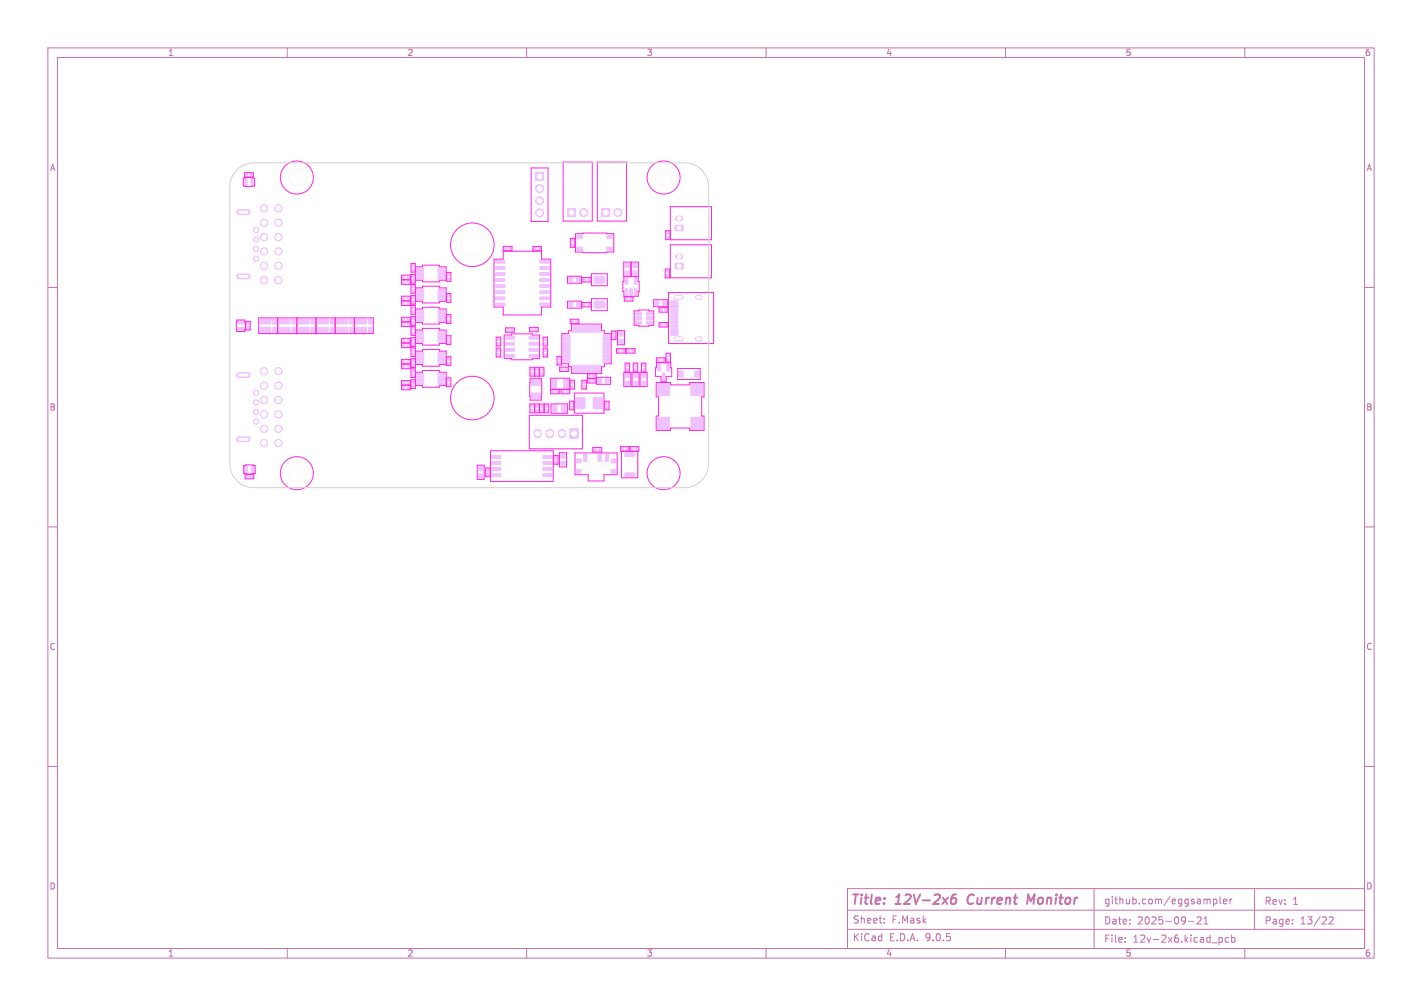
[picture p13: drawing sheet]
<svg xmlns="http://www.w3.org/2000/svg" width="297mm" height="210mm" viewBox="0 0 297 210" stroke-linecap="round" stroke-linejoin="round" font-family="sans-serif">
<defs><g id="words">
<g font-size="2.8" fill="#c872ab">
<text x="177.5" y="189.4">Title:</text>
<text x="187.2" y="189.4">12V-2x6</text>
<text x="202.9" y="189.4">Current</text>
<text x="216.2" y="189.4">Monitor</text>
</g>
<g font-size="2.1" fill="#c872ab">
<text x="230.5" y="189">github.com/eggsampler</text>
<text x="264" y="189.1">Rev:</text>
<text x="269.9" y="189.1">1</text>
<text x="178" y="196.7">KiCad</text>
<text x="178" y="193">Sheet:</text>
<text x="185.7" y="196.7">E.D.A.</text>
<text x="186.2" y="193">F.Mask</text>
<text x="193.3" y="196.7">9.0.5</text>
<text x="230.5" y="193.2">Date:</text>
<text x="230.5" y="197">File:</text>
<text x="236.6" y="197">12v-2x6.kicad_pcb</text>
<text x="237.5" y="193.2">2025-09-21</text>
<text x="264" y="193.2">Page:</text>
<text x="271.5" y="193.2">13/22</text>
</g>
<g font-size="1.8" fill="#c872ab">
<text x="35" y="11.9">1</text>
<text x="85" y="11.9">2</text>
<text x="135" y="11.9">3</text>
<text x="185" y="11.9">4</text>
<text x="235" y="11.9">5</text>
<text x="285" y="11.9">6</text>
<text x="10.3" y="35.9">A</text>
<text x="285.4" y="35.9">A</text>
<text x="10.3" y="85.9">B</text>
<text x="285.3" y="85.9">B</text>
<text x="10.3" y="135.9">C</text>
<text x="285.3" y="135.9">C</text>
<text x="10.3" y="185.9">D</text>
<text x="285.3" y="185.9">D</text>
<text x="35" y="199.9">1</text>
<text x="85" y="199.9">2</text>
<text x="135" y="199.9">3</text>
<text x="185" y="199.9">4</text>
<text x="235" y="199.9">5</text>
<text x="285" y="199.9">6</text>
</g>
</g></defs>
<g fill="none" stroke="#c872ab" stroke-width=".21">
<path d="M10 10h277v190h-277zM12 12h273v186h-273zM60 10v2M110 10v2M160 10v2M210 10v2M260 10v2M10 60h2M285 60h2M10 110h2M285 110h2M10 160h2"/>
<path d="M285 160h2M60 198v2M110 198v2M160 198v2M177 194h108M177 190h108M177 185.5h108v12.5h-108zM184.7 192.6v.1M184.7 191.8v.1M210 198v2M228.5 185.5v12.5M235 196.6v.1"/>
<path d="M235 195.8v.1M248.2 192.3h1.2M250 191.5l.6-.1 .3 .4-.9 1.1h.9M251.5 192.9h.8M251.5 191.8l.4-.4v1.5M253.5 187.7v1.5M253.5 187.8l.4-.1 .3 .3-.2 .6h-.5M254.6 195.8l.4-.1 .3 .3-.1 .6h-.6M254.8 187.2v1.3l.2 .2M255.5 188.2l.8-.2-.1-.2-.4-.1-.3 .2 .1 .7h.6M256.6 195.8l-.4-.1-.3 .3 .1 .6h.6M256.9 187.7v1"/>
<path d="M257.2 195.8l.5-.1 .3 .3-.2 .6h-.6M257.2 195.2v1.5M257.3 187.7l-.4 .3M260 198v2M262 185.5v8.5M270 192.8v.1M270 192v.1M277.6 191.5l.6-.1 .3 .4-1 1.1h1"/>
</g>
<path d="M198.7 187.7a.64 .64 0 0 1 1 0v.6a.66 .66 0 0 1-1 .3M199.7 186.7a.81 .81 0 0 0-.9 .5M202.3 187l-.2 .9 .2 .7M216.1 186.7l-.8 1.4-.5-1.4-.3 2" fill="none" stroke="#c872ab" stroke-width=".4"/>
<g fill="#efc1ff">
<path d="M125.1 57.7h.2v1.5h-.2z"/>
<path d="M125.1 62.9h.2v1.5h-.2z"/>
</g>
<g fill="#efc1ff" stroke="#efc1ff" stroke-width=".21">
<path d="M93.4 74.7h.6v.4h-.6z"/>
<path d="M93.4 75.7h.6v.4h-.6z"/>
<path d="M132.4 76h.6v.4h-.6z"/>
<path d="M132.4 77h.6v.5h-.6z"/>
<path d="M101.6 98.8h.6v.5h-.6z"/>
<path d="M101.6 97.9h.6v.5h-.6z"/>
<path d="M84.1 71.8h.4v.6h-.4z"/>
<path d="M85.1 71.8h.4v.6h-.4z"/>
<path d="M130.7 93.4h.5v.6h-.5z"/>
<path d="M129.8 93.4h.5v.6h-.5z"/>
<path d="M51.5 67.3h.6v.5h-.6z"/>
<path d="M51.5 68.2h.6v.5h-.6z"/>
<path d="M141 47.1l1.6-.1 .1 .3v.7l-.2 .2h-1.4l-.1-.2z"/>
<path d="M91.5 66.8h1.3l.1 .2-1.3 .1z"/>
<path d="M91.5 66.3h1.3l.1 .2-1.3 .1z"/>
<path d="M91.5 65.8h1.3l.1 .2-1.3 .1z"/>
<path d="M91.5 65.3h1.3l.1 .2-1.3 .1z"/>
<path d="M91.5 64.8h1.3l.1 .2-1.3 .1z"/>
<path d="M87.1 64.8h1.4v.2l-1.4 .1z"/>
<path d="M87.1 65.3h1.4v.2l-1.4 .1z"/>
<path d="M87.1 65.8h1.4v.2l-1.4 .1z"/>
<path d="M87.1 66.3h1.4v.2l-1.4 .1z"/>
<path d="M87.1 66.8h1.4v.2l-1.4 .1z"/>
<path d="M86 68.4h.6v.5h-.6z"/>
<path d="M86 69.3h.6v.5h-.6z"/>
<path d="M132.2 56.6h.8v.8h-.8z"/>
<path d="M132.2 55h.8v.8h-.8z"/>
<path d="M106.7 68.6h.5v.6h-.5z"/>
<path d="M105.8 68.6h.5v.6h-.5z"/>
<path d="M111.9 84.5h.5v.5h-.5z"/>
<path d="M111.9 85.5h.5v.5h-.5z"/>
<path d="M93.4 79.1h.6v.4h-.6z"/>
<path d="M93.4 80.1h.6v.4h-.6z"/>
<path d="M84.1 79.6h.4v.6h-.4z"/>
<path d="M85.1 79.6h.4v.6h-.4z"/>
<path d="M86 72.8h.6v.5h-.6z"/>
<path d="M86 73.7h.6v.5h-.6z"/>
<path d="M86 64h.6v.5h-.6z"/>
<path d="M86 64.9h.6v.5h-.6z"/>
<path d="M84.1 70.8h.4v.6h-.4z"/>
<path d="M85.1 70.8h.4v.6h-.4z"/>
<path d="M145.2 77.5h.7v1.1h-.7z"/>
<path d="M141.9 77.5h.7v1.1h-.7z"/>
<path d="M86 59.6h.6v.5h-.6z"/>
<path d="M86 60.5h.6v.5h-.6z"/>
<path d="M51.1 97.4l.6-.1v.3l-.6 .1z"/>
<path d="M51.1 97.9l.6-.1v.3l-.6 .1z"/>
<path d="M51.1 98.4l.6-.1v.3l-.6 .1z"/>
<path d="M52.5 98.4l.6-.1v.3l-.6 .1z"/>
<path d="M52.5 97.9l.6-.1v.3l-.6 .1z"/>
<path d="M52.5 97.4l.6-.1v.3l-.6 .1z"/>
<path d="M84.1 57.6h.4v.6h-.4z"/>
<path d="M85.1 57.6h.4v.6h-.4z"/>
<path d="M54.3 66.6h2.3v1h-2.3z"/>
<path d="M57 66.6h.7v1h-.7z"/>
<path d="M57 68.4h.7v1h-.7z"/>
<path d="M54.3 68.4h2.3v1h-2.3z"/>
<path d="M137.3 74.9h.4v.6h-.4z"/>
<path d="M138.3 74.9h.5v.6h-.5z"/>
<path d="M113.6 72.9h.6v.4h-.6z"/>
<path d="M113.6 73.9h.6v.4h-.6z"/>
<path d="M119 89.5h1.8v2h-1.8z"/>
<path d="M125.3 57.7h.7l.3 .3v.7l-.3 .4-.7 .1z"/>
<path d="M124.2 57.8l.9-.1v1.5l-.7-.1-.3-.3v-.7z"/>
<path d="M115.8 96.2h.6v.5h-.6z"/>
<path d="M115.8 95.3h.6v.5h-.6z"/>
<path d="M130.6 60.3l.5 .1v1.2l-.5-.1z"/>
<path d="M131.5 60.3l.6 .1-.1 1.2-.5-.1z"/>
<path d="M132.5 60.3l.5 .1v1.2l-.5-.1z"/>
<path d="M132.5 58l.5 .1v1.2l-.5-.1z"/>
<path d="M130.6 58l.5 .1v1.2l-.5-.1z"/>
<path d="M66.3 66.6h2.3v1h-2.3z"/>
<path d="M69 66.6h.7v1h-.7z"/>
<path d="M69 68.4h.7v1h-.7z"/>
<path d="M66.3 68.4h2.3v1h-2.3z"/>
<path d="M105.6 70.2h1.8l.1 .5-1.9 .1z"/>
<path d="M105.6 71.5h1.8l.1 .5-1.9 .1z"/>
<path d="M105.6 72.8l1.8-.1 .1 .5-1.9 .1z"/>
<path d="M105.6 74h1.8l.1 .5-1.9 .1z"/>
<path d="M110.5 74h1.9v.5l-1.8 .1z"/>
<path d="M110.5 72.8l1.9-.1v.5l-1.8 .1z"/>
<path d="M110.5 71.5h1.9v.5l-1.8 .1z"/>
<path d="M110.5 70.2h1.9v.5l-1.8 .1z"/>
<path d="M84.1 63h.4v.6h-.4z"/>
<path d="M85.1 63h.4v.6h-.4z"/>
<path d="M103.8 72.9h.6v.4h-.6z"/>
<path d="M103.8 73.9h.6v.4h-.6z"/>
<path d="M118.8 58h.8v.8h-.8z"/>
<path d="M120.4 58h.8v.8h-.8z"/>
<path d="M110.9 77.9h.5v.4h-.5z"/>
<path d="M110.9 76.9h.5v.4h-.5z"/>
<path d="M70.3 66.6h2.3v1h-2.3z"/>
<path d="M73 66.6h.7v1h-.7z"/>
<path d="M73 68.4h.7v1h-.7z"/>
<path d="M70.3 68.4h2.3v1h-2.3z"/>
<path d="M49.7 68.4h.3l-.1 .6h-.3z"/>
<path d="M50.2 68.4h.3l-.1 .6h-.3z"/>
<path d="M50.7 68.4h.3l-.1 .6h-.3z"/>
<path d="M50.7 67h.3l-.1 .6h-.3z"/>
<path d="M50.2 67h.3l-.1 .6h-.3z"/>
<path d="M49.7 67h.3l-.1 .6h-.3z"/>
<path d="M111.9 77.9h.5v.4h-.5z"/>
<path d="M111.9 76.9h.5v.4h-.5z"/>
<path d="M139.2 48.4h.6v.4h-.6z"/>
<path d="M139.2 49.4h.6v.4h-.6z"/>
<path d="M119.3 66.8h.5v.6h-.5z"/>
<path d="M120.2 66.8h.5v.6h-.5z"/>
<path d="M84.1 76.2h.4v.6h-.4z"/>
<path d="M85.1 76.2h.4v.6h-.4z"/>
<path d="M113.6 71.6h.6v.4h-.6z"/>
<path d="M113.6 70.6h.6v.4h-.6z"/>
<path d="M117.8 79.2h.9v1.8h-.9z"/>
<path d="M115.2 79.2h1v1.8h-1z"/>
<path d="M130.7 76h.6v.4h-.6z"/>
<path d="M130.7 77h.6v.5h-.6z"/>
<path d="M112.9 84.5h.5v.5h-.5z"/>
<path d="M112.9 85.5h.5v.5h-.5z"/>
<path d="M134 79.6h.8v.8h-.8z"/>
<path d="M134 78.1h.8v.7h-.8z"/>
<path d="M111.8 36h1.7v1.7h-1.7z"/>
<path d="M141 55h1.6l.1 .2v.8l-.2 .2-1.4-.1-.1-.2z"/>
<path d="M131 73h.4v.5h-.4z"/>
<path d="M132 73h.4v.5h-.4z"/>
<path d="M117.2 96.4h.8v.8h-.8z"/>
<path d="M117.2 94.8h.8v.8h-.8z"/>
<path d="M86 77.2h.6v.5h-.6z"/>
<path d="M86 78.1h.6v.5h-.6z"/>
<path d="M86 62.8h.6v.5h-.6z"/>
<path d="M86 61.9h.6v.5h-.6z"/>
<path d="M112.5 79.3h.3v1.2l-.3-.1z"/>
<path d="M112 79.3h.3v1.2l-.3-.1z"/>
<path d="M111.5 79.3h.3v1.2l-.3-.1z"/>
<path d="M111 79.3h.3v1.2l-.3-.1z"/>
<path d="M111 82.1h.3v1.2l-.3-.1z"/>
<path d="M111.5 82.1h.3v1.2l-.3-.1z"/>
<path d="M112 82.1h.3v1.2l-.3-.1z"/>
<path d="M112.5 82.1h.3v1.2l-.3-.1z"/>
<path d="M130.6 62.1h.5v.6h-.5z"/>
<path d="M131.5 62.1h.5v.6h-.5z"/>
<path d="M119.1 84.9h.6v.5h-.6z"/>
<path d="M119.1 83.9h.6v.5h-.6z"/>
<path d="M121.7 80.6h.6v.4h-.6z"/>
<path d="M121.7 79.6h.6v.4h-.6z"/>
<path d="M103.8 71.6h.6v.4h-.6z"/>
<path d="M103.8 70.6h.6v.4h-.6z"/>
<path d="M84.1 66.4h.4v.6h-.4z"/>
<path d="M85.1 66.4h.4v.6h-.4z"/>
<path d="M117.4 81.5h.5v.5h-.5z"/>
<path d="M118.3 81.5h.5v.5h-.5z"/>
<path d="M119.2 80.6h.6v.4h-.6z"/>
<path d="M119.2 79.6h.6v.4h-.6z"/>
<path d="M93.4 70.3h.6v.4h-.6z"/>
<path d="M93.4 71.3h.6v.4h-.6z"/>
<path d="M118 76.8h.5v.6h-.5z"/>
<path d="M117.1 76.8h.5v.6h-.5z"/>
<path d="M118.5 43.5h1.7v1.7h-1.7z"/>
<path d="M123.8 79.2h.5v.6h-.5z"/>
<path d="M122.9 79.2h.5v.6h-.5z"/>
<path d="M130.6 98.8l1.8-.1 .1 .7-.2 .1h-1.7l-.1-.2z"/>
<path d="M130.6 94.6l1.8-.1 .1 .7-.2 .1h-1.7l-.1-.2z"/>
<path d="M58.3 66.6h2.3v1h-2.3z"/>
<path d="M61 66.6h.7v1h-.7z"/>
<path d="M61 68.4h.7v1h-.7z"/>
<path d="M58.3 68.4h2.3v1h-2.3z"/>
<path d="M120.5 49.1l1-.1 .1 .7-1 .1-.1-.2z"/>
<path d="M120.5 51.6h1l.1 .6-1 .2-.1-.2z"/>
<path d="M126.8 51.6h1l.1 .6-1 .2-.2-.2z"/>
<path d="M126.8 49.1l1-.1 .1 .7-1 .1-.2-.2z"/>
<path d="M49.6 57.3l.3-.1h1.8a.51 .51 0 0 1 .5 .5 .51 .51 0 0 1-.5 .5h-1.8a.51 .51 0 0 1-.4-.3 .51 .51 0 0 1 .1-.6z"/>
<path d="M49.6 43.9l.3-.1h1.8a.51 .51 0 0 1 .5 .5 .51 .51 0 0 1-.5 .5h-1.8a.51 .51 0 0 1-.4-.3 .51 .51 0 0 1 .1-.6z"/>
<path d="M130.6 79.6h.8v.8h-.8z"/>
<path d="M130.6 78.1h.8v.7h-.8z"/>
<path d="M139.3 76l.5 .1v1.4l-.5-.1z"/>
<path d="M137.4 76l.5 .1v1.4l-.5-.1z"/>
<path d="M138.3 77.9l.6 .1-.1 1.3h-.5z"/>
<path d="M86 71.6h.6v.5h-.6z"/>
<path d="M86 70.7h.6v.5h-.6z"/>
<path d="M112.4 51.6h.5v.6h-.5z"/>
<path d="M111.5 51.6h.5v.6h-.5z"/>
<path d="M84.1 80.6h.4v.6h-.4z"/>
<path d="M85.1 80.6h.4v.6h-.4z"/>
<path d="M93.4 57.1h.6v.4h-.6z"/>
<path d="M93.4 58.1h.6v.4h-.6z"/>
<path d="M129 73h.4v.5h-.4z"/>
<path d="M130 73h.4v.5h-.4z"/>
<path d="M86 58.4h.6v.5h-.6z"/>
<path d="M86 57.5h.6v.5h-.6z"/>
<path d="M119.3 51h.6v.4h-.6z"/>
<path d="M119.3 50h.6v.4h-.6z"/>
<path d="M103.5 54.4h1.9l.1 .5h-2z"/>
<path d="M103.5 55.7l1.9-.1 .1 .5-2 .1z"/>
<path d="M103.5 56.9h1.9l.1 .5-2 .1z"/>
<path d="M103.5 58.2h1.9l.1 .5-2 .1z"/>
<path d="M103.5 59.5l1.9-.1 .1 .5-2 .1z"/>
<path d="M103.5 60.7h1.9l.1 .5-2 .1z"/>
<path d="M103.5 62h1.9l.1 .5-2 .1z"/>
<path d="M103.5 63.3h1.9l.1 .5h-2z"/>
<path d="M112.8 63.3h1.9l.1 .5h-2z"/>
<path d="M112.8 62h1.9l.1 .5-2 .1z"/>
<path d="M112.8 60.7h1.9l.1 .5-2 .1z"/>
<path d="M112.8 59.5l1.9-.1 .1 .5-2 .1z"/>
<path d="M112.8 58.2h1.9l.1 .5-2 .1z"/>
<path d="M112.8 56.9h1.9l.1 .5-2 .1z"/>
<path d="M112.8 55.7l1.9-.1 .1 .5-2 .1z"/>
<path d="M112.8 54.4h1.9l.1 .5h-2z"/>
<path d="M100 99h.8v.8h-.8z"/>
<path d="M100 97.4h.8v.8h-.8z"/>
<path d="M125.7 43.5h1.7v1.7h-1.7z"/>
<path d="M86 55.2h.6v.5h-.6z"/>
<path d="M86 56.1h.6v.5h-.6z"/>
<path d="M110.9 84.5h.5v.5h-.5z"/>
<path d="M110.9 85.5h.5v.5h-.5z"/>
<path d="M91.5 71.2h1.3l.1 .2-1.3 .1z"/>
<path d="M91.5 70.7h1.3l.1 .2-1.3 .1z"/>
<path d="M91.5 70.2h1.3l.1 .2-1.3 .1z"/>
<path d="M91.5 69.7h1.3l.1 .2-1.3 .1z"/>
<path d="M91.5 69.2h1.3l.1 .2-1.3 .1z"/>
<path d="M87.1 69.2h1.4v.2l-1.4 .1z"/>
<path d="M87.1 69.7h1.4v.2l-1.4 .1z"/>
<path d="M87.1 70.2h1.4v.2l-1.4 .1z"/>
<path d="M87.1 70.7h1.4v.2l-1.4 .1z"/>
<path d="M87.1 71.2h1.4v.2l-1.4 .1z"/>
<path d="M105.3 51.6h.5v.5h-.5z"/>
<path d="M106.3 51.6h.4v.5h-.4z"/>
<path d="M132.3 79.6h.8v.8h-.8z"/>
<path d="M132.3 78.1h.8v.7h-.8z"/>
<path d="M86 76h.6v.5h-.6z"/>
<path d="M86 75.1h.6v.5h-.6z"/>
<path d="M91.5 62.4h1.3l.1 .2-1.3 .1z"/>
<path d="M91.5 61.9h1.3l.1 .2-1.3 .1z"/>
<path d="M91.5 61.4h1.3l.1 .2-1.3 .1z"/>
<path d="M91.5 60.9h1.3l.1 .2-1.3 .1z"/>
<path d="M91.5 60.4h1.3l.1 .2-1.3 .1z"/>
<path d="M87.1 60.4h1.4v.2l-1.4 .1z"/>
<path d="M87.1 60.9h1.4v.2l-1.4 .1z"/>
<path d="M87.1 61.4h1.4v.2l-1.4 .1z"/>
<path d="M87.1 61.9h1.4v.2l-1.4 .1z"/>
<path d="M87.1 62.4h1.4v.2l-1.4 .1z"/>
<path d="M91.5 58h1.3l.1 .2-1.3 .1z"/>
<path d="M91.5 57.5h1.3l.1 .2-1.3 .1z"/>
<path d="M91.5 57h1.3l.1 .2-1.3 .1z"/>
<path d="M91.5 56.5h1.3l.1 .2-1.3 .1z"/>
<path d="M91.5 56h1.3l.1 .2-1.3 .1z"/>
<path d="M87.1 56h1.4v.2l-1.4 .1z"/>
<path d="M87.1 56.5h1.4v.2l-1.4 .1z"/>
<path d="M87.1 57h1.4v.2l-1.4 .1z"/>
<path d="M87.1 57.5h1.4v.2l-1.4 .1z"/>
<path d="M87.1 58h1.4v.2l-1.4 .1z"/>
<path d="M118.8 63.2h.8v.8h-.8z"/>
<path d="M120.4 63.2h.8v.8h-.8z"/>
<path d="M52.3 99.2h.5v.6h-.5z"/>
<path d="M51.4 99.2h.5v.6h-.5z"/>
<path d="M125 93.6h.5v.6h-.5z"/>
<path d="M124 93.6h.5v.6h-.5z"/>
<path d="M144.3 80.1h2.5v2.5h-2.5z"/>
<path d="M137.3 80.1h2.5v2.5h-2.5z"/>
<path d="M137.3 87.1h2.5v2.5h-2.5z"/>
<path d="M144.3 87.1h2.5v2.5h-2.5z"/>
<path d="M121.8 58.1h.4v.6h-.4z"/>
<path d="M122.8 58.1h.4v.6h-.4z"/>
<path d="M137.9 67.5h.4v.6h-.4z"/>
<path d="M138.9 67.5h.4v.6h-.4z"/>
<path d="M62.3 66.6h2.3v1h-2.3z"/>
<path d="M65 66.6h.7v1h-.7z"/>
<path d="M65 68.4h.7v1h-.7z"/>
<path d="M62.3 68.4h2.3v1h-2.3z"/>
<path d="M93.4 65.9h.6v.4h-.6z"/>
<path d="M93.4 66.9h.6v.4h-.6z"/>
<path d="M84.1 62h.4v.6h-.4z"/>
<path d="M85.1 62h.4v.6h-.4z"/>
<path d="M135 67.1h1.2l.1 .5h-1.2z"/>
<path d="M135 66.1h1.2l.1 .5-1.2 .1z"/>
<path d="M135 65.2h1.2l.1 .5h-1.2z"/>
<path d="M132.7 65.2h1.2l.1 .5h-1.2z"/>
<path d="M132.7 66.1h1.2l.1 .5-1.2 .1z"/>
<path d="M132.7 67.1h1.2l.1 .5h-1.2z"/>
<path d="M120.4 95.8h.9v.8h-.9z"/>
<path d="M120.4 98h.9v.8h-.9z"/>
<path d="M127.6 95.8h1v.8h-1z"/>
<path d="M127.6 98h1v.8h-1z"/>
<path d="M121.9 94.8h.7v1.5h-.7z"/>
<path d="M124.9 94.8h.7v1.5h-.7z"/>
<path d="M126.4 94.8h.7v1.5h-.7z"/>
<path d="M51.3 36.2h.5v.6h-.5z"/>
<path d="M52.2 36.2h.5v.6h-.5z"/>
<path d="M115.4 84.6h.7l.2 .1v1.1l-.1 .2h-.6l-.2-.1z"/>
<path d="M117.3 84.6h.7l.2 .1v1.1l-.1 .2h-.6l-.2-.1z"/>
<path d="M113.4 98.9h1.9v.6h-1.9z"/>
<path d="M113.4 97.6h1.9v.7h-1.9z"/>
<path d="M113.4 96.3h1.9v.7h-1.9z"/>
<path d="M113.4 95.1h1.9v.6h-1.9z"/>
<path d="M102.7 95.1h1.9v.6h-1.9z"/>
<path d="M102.7 96.3h1.9v.7h-1.9z"/>
<path d="M102.7 97.6h1.9v.7h-1.9z"/>
<path d="M102.7 98.9h1.9v.6h-1.9z"/>
<path d="M129.3 69.3h.8v.8h-.8z"/>
<path d="M129.3 70.9h.8v.8h-.8z"/>
<path d="M84.1 75.2h.4v.6h-.4z"/>
<path d="M85.1 75.2h.4v.6h-.4z"/>
<path d="M91.5 80h1.3l.1 .2-1.3 .1z"/>
<path d="M91.5 79.5h1.3l.1 .2-1.3 .1z"/>
<path d="M91.5 79h1.3l.1 .2-1.3 .1z"/>
<path d="M91.5 78.5h1.3l.1 .2-1.3 .1z"/>
<path d="M91.5 78h1.3l.1 .2-1.3 .1z"/>
<path d="M87.1 78h1.4v.2l-1.4 .1z"/>
<path d="M87.1 78.5h1.4v.2l-1.4 .1z"/>
<path d="M87.1 79h1.4v.2l-1.4 .1z"/>
<path d="M87.1 79.5h1.4v.2l-1.4 .1z"/>
<path d="M87.1 80h1.4v.2l-1.4 .1z"/>
<path d="M131.8 93.4h.4v.6h-.4z"/>
<path d="M132.8 93.4h.4v.6h-.4z"/>
<path d="M138.4 62.9h.8v.8h-.8z"/>
<path d="M136.8 62.9h.8v.8h-.8z"/>
<path d="M119.6 76.2l.3 .1-.1 1.4-.2-.1z"/>
<path d="M120.1 76.2l.3 .1-.1 1.4-.2-.1z"/>
<path d="M120.6 76.2l.3 .1-.1 1.4-.2-.1z"/>
<path d="M121.1 76.2l.3 .1-.1 1.4-.2-.1z"/>
<path d="M121.6 76.2l.3 .1-.1 1.4-.2-.1z"/>
<path d="M122.1 76.2l.3 .1-.1 1.4-.2-.1z"/>
<path d="M122.6 76.2l.3 .1-.1 1.4-.2-.1z"/>
<path d="M123.1 76.2l.3 .1-.1 1.4-.2-.1z"/>
<path d="M123.6 76.2l.3 .1-.1 1.4-.2-.1z"/>
<path d="M124.1 76.2l.3 .1-.1 1.4-.2-.1z"/>
<path d="M124.6 76.2l.3 .1-.1 1.4-.2-.1z"/>
<path d="M125.1 76.2l.3 .1-.1 1.4-.2-.1z"/>
<path d="M125.9 75.4h1.4l.1 .2-1.4 .1z"/>
<path d="M125.9 74.9h1.4l.1 .2-1.4 .1z"/>
<path d="M125.9 74.4h1.4l.1 .2-1.4 .1z"/>
<path d="M125.9 73.9h1.4l.1 .2-1.4 .1z"/>
<path d="M125.9 73.4h1.4l.1 .2-1.4 .1z"/>
<path d="M125.9 72.9h1.4l.1 .2-1.4 .1z"/>
<path d="M125.9 72.4h1.4l.1 .2-1.4 .1z"/>
<path d="M125.9 71.9h1.4l.1 .2-1.4 .1z"/>
<path d="M125.9 71.4h1.4l.1 .2-1.4 .1z"/>
<path d="M125.9 70.9h1.4l.1 .2-1.4 .1z"/>
<path d="M125.9 70.4h1.4l.1 .2-1.4 .1z"/>
<path d="M125.9 69.9h1.4l.1 .2-1.4 .1z"/>
<path d="M125.1 67.9l.3 .1-.1 1.4-.2-.1z"/>
<path d="M124.6 67.9l.3 .1-.1 1.4-.2-.1z"/>
<path d="M124.1 67.9l.3 .1-.1 1.4-.2-.1z"/>
<path d="M123.6 67.9l.3 .1-.1 1.4-.2-.1z"/>
<path d="M123.1 67.9l.3 .1-.1 1.4-.2-.1z"/>
<path d="M122.6 67.9l.3 .1-.1 1.4-.2-.1z"/>
<path d="M122.1 67.9l.3 .1-.1 1.4-.2-.1z"/>
<path d="M121.6 67.9l.3 .1-.1 1.4-.2-.1z"/>
<path d="M121.1 67.9l.3 .1-.1 1.4-.2-.1z"/>
<path d="M120.6 67.9l.3 .1-.1 1.4-.2-.1z"/>
<path d="M120.1 67.9l.3 .1-.1 1.4-.2-.1z"/>
<path d="M119.6 67.9l.3 .1-.1 1.4-.2-.1z"/>
<path d="M117.6 69.9h1.4l.1 .2-1.4 .1z"/>
<path d="M117.6 70.4h1.4l.1 .2-1.4 .1z"/>
<path d="M117.6 70.9h1.4l.1 .2-1.4 .1z"/>
<path d="M117.6 71.4h1.4l.1 .2-1.4 .1z"/>
<path d="M117.6 71.9h1.4l.1 .2-1.4 .1z"/>
<path d="M117.6 72.4h1.4l.1 .2-1.4 .1z"/>
<path d="M117.6 72.9h1.4l.1 .2-1.4 .1z"/>
<path d="M117.6 73.4h1.4l.1 .2-1.4 .1z"/>
<path d="M117.6 73.9h1.4l.1 .2-1.4 .1z"/>
<path d="M117.6 74.4h1.4l.1 .2-1.4 .1z"/>
<path d="M117.6 74.9h1.4l.1 .2-1.4 .1z"/>
<path d="M117.6 75.4h1.4l.1 .2-1.4 .1z"/>
<path d="M125.3 62.9h.7l.3 .3v.7l-.3 .4-.7 .1z"/>
<path d="M124.2 63l.3-.1h.6v1.5l-.6-.1-.3-.1z"/>
<path d="M49.6 91.3l.3-.1h1.8a.51 .51 0 0 1 .5 .5 .51 .51 0 0 1-.5 .5h-1.8a.51 .51 0 0 1-.4-.3 .51 .51 0 0 1 .1-.6z"/>
<path d="M49.6 77.9l.3-.1h1.8a.51 .51 0 0 1 .5 .5 .51 .51 0 0 1-.5 .5h-1.8a.51 .51 0 0 1-.4-.3 .51 .51 0 0 1 .1-.6z"/>
<path d="M84.1 58.6h.4v.6h-.4z"/>
<path d="M85.1 58.6h.4v.6h-.4z"/>
<path d="M93.4 61.5h.6v.4h-.6z"/>
<path d="M93.4 62.5h.6v.4h-.6z"/>
<path d="M127.9 69.3h.6v.5h-.6z"/>
<path d="M127.9 70.2h.6v.5h-.6z"/>
<path d="M113.9 84.5h.5v.5h-.5z"/>
<path d="M113.9 85.5h.5v.5h-.5z"/>
<path d="M134.1 76h.6v.4h-.6z"/>
<path d="M134.1 77h.6v.5h-.6z"/>
<path d="M138.9 64.4h.4v.6h-.4z"/>
<path d="M137.9 64.4h.4v.6h-.4z"/>
<path d="M130.6 56.6h.8v.8h-.8z"/>
<path d="M130.6 55h.8v.8h-.8z"/>
<path d="M116.5 75.5h.6v.5h-.6z"/>
<path d="M116.5 74.6h.6v.5h-.6z"/>
<path d="M74.3 66.6h2.3v1h-2.3z"/>
<path d="M77 66.6h.7v1h-.7z"/>
<path d="M77 68.4h.7v1h-.7z"/>
<path d="M74.3 68.4h2.3v1h-2.3z"/>
<path d="M124 83h1.8v2.3h-1.8z"/>
<path d="M120.3 83h1.8v2.3h-1.8z"/>
<path d="M116.1 81.5h.5v.5h-.5z"/>
<path d="M115.2 81.5h.5v.5h-.5z"/>
<path d="M123.8 78.2h.5v.6h-.5z"/>
<path d="M122.9 78.2h.5v.6h-.5z"/>
<path d="M52.4 38.4l.6-.1v.3l-.6 .1z"/>
<path d="M52.4 37.9l.6-.1v.3l-.6 .1z"/>
<path d="M52.4 37.4l.6-.1v.3l-.6 .1z"/>
<path d="M51 37.4l.6-.1v.3l-.6 .1z"/>
<path d="M51 37.9l.6-.1v.3l-.6 .1z"/>
<path d="M51 38.4l.6-.1v.3l-.6 .1z"/>
<path d="M112.9 77.8h.5v.5h-.5z"/>
<path d="M112.9 76.9h.5v.5h-.5z"/>
<path d="M86 80.4h.6v.5h-.6z"/>
<path d="M86 79.5h.6v.5h-.6z"/>
<path d="M126.5 79.1h.7v.8h-.7z"/>
<path d="M124.9 79.1h.7v.8h-.7z"/>
<path d="M91.5 75.6h1.3l.1 .2-1.3 .1z"/>
<path d="M91.5 75.1h1.3l.1 .2-1.3 .1z"/>
<path d="M91.5 74.6h1.3l.1 .2-1.3 .1z"/>
<path d="M91.5 74.1h1.3l.1 .2-1.3 .1z"/>
<path d="M91.5 73.6h1.3l.1 .2-1.3 .1z"/>
<path d="M87.1 73.6h1.4v.2l-1.4 .1z"/>
<path d="M87.1 74.1h1.4v.2l-1.4 .1z"/>
<path d="M87.1 74.6h1.4v.2l-1.4 .1z"/>
<path d="M87.1 75.1h1.4v.2l-1.4 .1z"/>
<path d="M87.1 75.6h1.4v.2l-1.4 .1z"/>
<path d="M84.1 67.4h.4v.6h-.4z"/>
<path d="M85.1 67.4h.4v.6h-.4z"/>
<path d="M139.3 75h.6v.4h-.6z"/>
<path d="M139.3 73.9h.6v.5h-.6z"/>
<path d="M121.8 63.3h.4v.6h-.4z"/>
<path d="M122.8 63.3h.4v.6h-.4z"/>
<path d="M126.5 84.9h.5v.5h-.5z"/>
<path d="M126.5 83.9h.5v.5h-.5z"/>
<path d="M86 67.2h.6v.5h-.6z"/>
<path d="M86 66.3h.6v.5h-.6z"/>
<path d="M140.1 69.4h1.5v.6h-1.5z"/>
<path d="M140.1 68.6h1.5v.6h-1.5z"/>
<path d="M140.1 67.5h1.5v.3h-1.5z"/>
<path d="M140.1 66.5h1.5v.3h-1.5z"/>
<path d="M140.1 66h1.5v.3h-1.5z"/>
<path d="M140.1 65h1.5v.3h-1.5z"/>
<path d="M140.1 63.7h1.5v.6h-1.5z"/>
<path d="M140.1 62.9h1.5v.6h-1.5z"/>
<path d="M140.1 64.5h1.5v.3h-1.5z"/>
<path d="M140.1 65.5h1.5v.3h-1.5z"/>
<path d="M140.1 67h1.5v.3h-1.5z"/>
<path d="M140.1 68h1.5v.3h-1.5z"/>
<path d="M139.1 56.3h.6v.5h-.6z"/>
<path d="M139.1 57.4h.6v.4h-.6z"/>
<path d="M110.8 68.5h.5v.6h-.5z"/>
<path d="M111.7 68.5h.5v.6h-.5z"/>
<circle cx="138.6" cy="98.8" r="1.6"/>
<circle cx="62" cy="37.1" r="1.6"/>
<circle cx="114.8" cy="92.7" r=".55"/>
<circle cx="112.7" cy="39.4" r=".85"/>
<circle cx="112.7" cy="41.9" r=".85"/>
<circle cx="112.7" cy="44.4" r=".85"/>
<circle cx="121.9" cy="44.4" r=".85"/>
<circle cx="55.1" cy="58.5" r=".76"/>
<circle cx="55.1" cy="55.5" r=".76"/>
<circle cx="55.1" cy="52.5" r=".76"/>
<circle cx="55.1" cy="49.5" r=".76"/>
<circle cx="55.1" cy="46.5" r=".76"/>
<circle cx="55.1" cy="43.5" r=".76"/>
<circle cx="58.1" cy="58.5" r=".76"/>
<circle cx="58.1" cy="55.5" r=".76"/>
<circle cx="58.1" cy="52.5" r=".76"/>
<circle cx="58.1" cy="49.5" r=".76"/>
<circle cx="58.1" cy="46.5" r=".76"/>
<circle cx="58.1" cy="43.5" r=".76"/>
<circle cx="53.5" cy="54" r=".55"/>
<circle cx="53.5" cy="52" r=".55"/>
<circle cx="53.5" cy="50" r=".55"/>
<circle cx="53.5" cy="48" r=".55"/>
<circle cx="98.6" cy="83.1" r="2.15"/>
<circle cx="138.6" cy="37.1" r="1.6"/>
<circle cx="129.1" cy="44.4" r=".85"/>
<circle cx="62" cy="98.8" r="1.6"/>
<circle cx="98.6" cy="51.1" r="2.15"/>
<circle cx="123" cy="97.3" r=".45"/>
<circle cx="126" cy="97.3" r=".45"/>
<circle cx="55.1" cy="92.5" r=".76"/>
<circle cx="55.1" cy="89.5" r=".76"/>
<circle cx="55.1" cy="86.5" r=".76"/>
<circle cx="55.1" cy="83.5" r=".76"/>
<circle cx="55.1" cy="80.5" r=".76"/>
<circle cx="55.1" cy="77.5" r=".76"/>
<circle cx="58.1" cy="92.5" r=".76"/>
<circle cx="58.1" cy="89.5" r=".76"/>
<circle cx="58.1" cy="86.5" r=".76"/>
<circle cx="58.1" cy="83.5" r=".76"/>
<circle cx="58.1" cy="80.5" r=".76"/>
<circle cx="58.1" cy="77.5" r=".76"/>
<circle cx="53.5" cy="88" r=".55"/>
<circle cx="53.5" cy="86" r=".55"/>
<circle cx="53.5" cy="84" r=".55"/>
<circle cx="53.5" cy="82" r=".55"/>
<circle cx="142.3" cy="69.3" r=".32"/>
<circle cx="142.3" cy="63.5" r=".32"/>
</g>
<path d="M141.6 45.6h.5M141.6 53.6h.5" fill="none" stroke="#efc1ff" stroke-width="1.2"/>
<path d="M112.3 90.4v.3M114.8 90.4v.3M117.4 90.4v.3" fill="none" stroke="#efc1ff" stroke-width="1.7"/>
<path d="M141.2 70.7h1.1M141.2 62.1h1.1M145.6 70.7h.6M145.6 62.1h.6" fill="none" stroke="#efc1ff" stroke-width="1"/>
<g fill="none" stroke="#ff26e2" stroke-width=".21">
<path d="M50.8 37.2h.5v-.1l1.9 .1v1.6h-.5v.2l-1.9-.2zM51.1 36h1.8v1h-1.8zM110.9 35.1h3.6v11.1h-3.6zM117.6 33.8h6.1v12.4h-6.1zM124.8 33.8h6v12.4h-6zM83.9 57.4h1.8v1h-1.8zM83.9 58.4h1.8v1h-1.8zM85.8 55h1v1.8h-1zM85.8 57.3h1v1.8h-1zM85.8 59.4h1v1.8h-1zM93.2 56.9h1v1.8h-1v-3h-1.5v-.3h-3.5v.3h-1.4v2.8h1.4v.4h3.5v-.4h1.5M103.2 54.1h1.9v-1.6h8v1.6h1.9v10h-1.9v1.7h-8v-1.7h-1.9z"/>
<path d="M105.1 51.4h1.8v.9h-1.8zM111.3 51.4h1.8v1h-1.8zM118.5 57.7h3v1.4h-3zM119.1 49.8h1v1.8h-1zM120.2 48.8h1.5v-.1l6.5 .1v3.8h-1.6v.2l-6.4-.2zM121.6 57.9h1.8v1h-1.8zM123.5 57.2h3.3v2.5h-3.3zM130.3 54.7h1.4v3h-1.4zM130.3 57.8h3v1h.2v2.1h-.2v1h-3v-1h-.2v-2.1h.2zM131.9 54.7h1.4v3h-1.4zM138.9 56.2h1v1.8h-1zM140 48.2h-1v1.8h1"/>
<path d="M140 43.2h8.6v6.9h-8.6zM140 51.1h8.6v6.9h-8.6zM49.5 66.8h1.6v.5h.2l-.2 1.9h-1.6v-.4h-.1zM51.3 67.1h1v1.8h-1zM54 66.4h4v3.2h-4zM58 66.4h4v3.2h-4zM62 66.4h4v3.2h-4zM66 66.4h4v3.2h-4zM70 66.4h4v3.2h-4zM74 66.4h4v3.2h-4zM83.9 71.6h1.8v1h-1.8zM83.9 61.8h1.8v1h-1.8z"/>
<path d="M83.9 62.8h1.8v1h-1.8zM83.9 66.2h1.8v1h-1.8zM83.9 67.2h1.8v1h-1.8zM83.9 70.6h1.8v1h-1.8zM83.9 75h1.8v1h-1.8zM83.9 76h1.8v1h-1.8zM83.9 79.4h1.8v1h-1.8zM85.8 72.6h1v1.8h-1zM85.8 68.2h1v1.8h-1zM85.8 61.7h1v1.8h-1zM85.8 63.8h1v1.8h-1zM85.8 66.1h1v1.8h-1z"/>
<path d="M85.8 70.5h1v1.8h-1zM85.8 74.9h1v1.8h-1zM85.8 77h1v1.8h-1zM85.8 79.3h1v1.8h-1zM93.2 74.5h1v1.8h-1v-3h-1.5v-.3h-3.5v.3h-1.4v2.8h1.4v.4h3.5v-.4h1.5M93.2 61.3h1v1.8h-1v-3h-1.5v-.3h-3.5v.3h-1.4v2.8h1.4v.4h3.5v-.4h1.5M93.2 65.7h1v1.8h-1v-3h-1.5v-.3h-3.5v.3h-1.4v2.8h1.4v.4h3.5v-.4h1.5M93.2 70.1h1v1.8h-1v-3h-1.5v-.3h-3.5v.3h-1.4v2.8h1.4v.4h3.5v-.4h1.5M93.2 78.9h1v1.8h-1v-3h-1.5v-.3h-3.5v.3h-1.4v2.8h1.4v.4h3.5v-.4h1.5M103.6 72.7h1v1.8h-1zM103.6 70.4h1v1.8h-1zM105.3 69.9h1.5v-.2h4.4v.2h1.5v5h-1.5v.2h-4.4v-.2h-1.5z"/>
<path d="M105.6 68.4h1.8v1h-1.8zM110.6 68.3h1.8v1h-1.8zM110.7 76.7h.9v1.8h-.9zM110.7 79h2.4v4.5h-2.4zM111.7 76.7h.9v1.8h-.9zM112.7 76.7h.9v1.8h-.9zM113.4 72.7h1v1.8h-1zM113.4 70.4h1v1.8h-1zM116.3 74.4h1v1.8h-1zM116.9 76.6h1.8v1h-1.8zM118.5 62.9h3v1.4h-3zM119.1 66.6h1.8v1h-1.8z"/>
<path d="M119.3 67.7h6.3v1.4h.6v.6h1.4v6.3h-1.4v.6h-.6v1.4h-6.3v-1.4h-.6v-.6h-1.3v-6.3h1.3v-.6h.6zM121.5 79.4h1v1.8h-1zM121.6 63.1h1.8v1h-1.8zM122.7 78h1.8v1h-1.8zM122.7 79h1.8v1h-1.8zM123.5 62.4h3.3v2.5h-3.3zM124.6 78.8h2.9v1.4h-2.9zM127.7 69.1h1v1.8h-1zM128.8 72.8h1.8v.9h-1.8zM129 69h1.4v3h-1.4zM130.3 77.7h1.5v3h-1.5zM130.4 61.9h1.8v1h-1.8z"/>
<path d="M130.6 75.8h.9v1.8h-.9zM130.8 72.8h1.8v.9h-1.8zM132 77.7h1.5v3h-1.5zM132.3 75.8h.9v1.8h-.9zM132.4 64.9h1.1v-.2h2v.2h1.1v3h-1.1v.2h-2v-.2h-1.1zM133.7 77.7h1.5v3h-1.5zM134 75.8h.9v1.8h-.9zM136.5 62.6h3v1.4h-3zM137 79.9h3.1v.5h3.9v-.5h3v3h-.4v4h.4v3h-3v-.5h-3.9v.5h-3.1v-3h.5v-4h-.5zM137.1 74.7h1.9v.9h-1.9zM137.1 75.7h3v1.1h.2v1.8h-1.2v1h-1.1v-1h-1.1v-1.8h.2zM137.7 67.3h1.8v1h-1.8z"/>
<path d="M137.7 64.2h1.8v1h-1.8zM139.1 73.7h.9v1.9h-.9zM139.6 61.1h9.4v10.6h-9.4zM141.6 76.9h4.6v2.3h-4.6zM50.9 97.2h.4v-.1l2 .1v1.6h-.5v.2l-1.9-.2zM51.2 99h1.8v1h-1.8zM83.9 80.4h1.8v1h-1.8zM99.7 97.1h1.4v3h-1.4zM101.4 97.7h1v1.8h-1zM102.4 94.1h13.1v6.4h-13.1zM110.5 86.7h11.1v7h-11.1zM110.7 84.3h.9v1.9h-.9z"/>
<path d="M111.7 84.3h.9v1.9h-.9zM112.7 84.3h.9v1.9h-.9zM113.7 84.3h.9v1.9h-.9zM115 81.3h1.8v.9h-1.8v-3.2h4v3.2h-1.8v-.9h1.8M115.1 84.3h3.4v2h-3.4zM115.6 95.1h1v1.8h-1zM116.9 94.5h1.4v3h-1.4zM118.9 83.7h1v1.9h-1zM119 81.2v-1.8h1v1.8l-5 .1M119.9 82.1h6.3v4.2h-6.3zM120.1 94.6h8.8v4.5h-2.7v1.3h-3.4v-1.3h-2.7zM123.8 93.4h1.9v1h-1.9z"/>
<path d="M126.3 83.7h.9v1.9h-.9zM129.6 93.2h1.8v1h-1.8zM129.8 94.3h3.4v5.5h-3.4zM131.6 93.2h1.8v1h-1.8z"/>
<circle cx="62" cy="37.1" r="3.4"/>
<circle cx="138.6" cy="37.1" r="3.4"/>
<circle cx="98.6" cy="51.1" r="4.5"/>
<circle cx="62" cy="98.8" r="3.4"/>
<circle cx="98.6" cy="83.1" r="4.5"/>
<circle cx="138.6" cy="98.8" r="3.4"/>
</g>
<path d="M49.5 35.5a5 5 0 0 1 3.5-1.5h90a5 5 0 0 1 5 5v57.9a5 5 0 0 1-5 4.9h-90a5 5 0 0 1-5-5v-57.8a5 5 0 0 1 1.5-3.5z" fill="none" stroke="#d0d2cd" stroke-width=".21"/>
<g fill="#fff" stroke="#fff" stroke-width=".21">
<circle cx="141.8" cy="47.6" r=".38"/>
<circle cx="141.8" cy="45.6" r=".38"/>
<circle cx="138.6" cy="98.8" r="1.6"/>
<circle cx="62" cy="37.1" r="1.6"/>
<circle cx="114.8" cy="92.7" r=".55"/>
<circle cx="119.9" cy="90.5" r=".51"/>
<circle cx="117.4" cy="90.5" r=".51"/>
<circle cx="114.8" cy="90.5" r=".51"/>
<circle cx="112.3" cy="90.5" r=".51"/>
<circle cx="112.7" cy="36.8" r=".5"/>
<circle cx="112.7" cy="39.4" r=".5"/>
<circle cx="112.7" cy="41.9" r=".5"/>
<circle cx="112.7" cy="44.5" r=".5"/>
<circle cx="141.8" cy="55.5" r=".38"/>
<circle cx="141.8" cy="53.5" r=".38"/>
<circle cx="119.4" cy="44.4" r=".5"/>
<circle cx="121.9" cy="44.4" r=".5"/>
<circle cx="55.1" cy="58.5" r=".51"/>
<circle cx="55.1" cy="55.5" r=".51"/>
<circle cx="55.1" cy="52.5" r=".51"/>
<circle cx="55.1" cy="49.5" r=".51"/>
<circle cx="55.1" cy="46.5" r=".51"/>
<circle cx="55.1" cy="43.5" r=".51"/>
<circle cx="58.1" cy="58.5" r=".51"/>
<circle cx="58.1" cy="55.5" r=".51"/>
<circle cx="58.1" cy="52.5" r=".51"/>
<circle cx="58.1" cy="49.5" r=".51"/>
<circle cx="58.1" cy="46.5" r=".51"/>
<circle cx="58.1" cy="43.5" r=".51"/>
<circle cx="53.5" cy="54" r=".3"/>
<circle cx="53.5" cy="52" r=".3"/>
<circle cx="53.5" cy="50" r=".3"/>
<circle cx="53.5" cy="48" r=".3"/>
<circle cx="98.6" cy="83.1" r="2.15"/>
<circle cx="138.6" cy="37.1" r="1.6"/>
<circle cx="126.5" cy="44.4" r=".5"/>
<circle cx="129.1" cy="44.4" r=".5"/>
<circle cx="62" cy="98.8" r="1.6"/>
<circle cx="98.6" cy="51.1" r="2.15"/>
<circle cx="123" cy="97.3" r=".45"/>
<circle cx="126" cy="97.3" r=".45"/>
<circle cx="55.1" cy="92.5" r=".51"/>
<circle cx="55.1" cy="89.5" r=".51"/>
<circle cx="55.1" cy="86.5" r=".51"/>
<circle cx="55.1" cy="83.5" r=".51"/>
<circle cx="55.1" cy="80.5" r=".51"/>
<circle cx="55.1" cy="77.5" r=".51"/>
<circle cx="58.1" cy="92.5" r=".51"/>
<circle cx="58.1" cy="89.5" r=".51"/>
<circle cx="58.1" cy="86.5" r=".51"/>
<circle cx="58.1" cy="83.5" r=".51"/>
<circle cx="58.1" cy="80.5" r=".51"/>
<circle cx="58.1" cy="77.5" r=".51"/>
<circle cx="53.5" cy="88" r=".3"/>
<circle cx="53.5" cy="86" r=".3"/>
<circle cx="53.5" cy="84" r=".3"/>
<circle cx="53.5" cy="82" r=".3"/>
<circle cx="142.3" cy="69.3" r=".32"/>
<circle cx="142.3" cy="63.5" r=".32"/>
</g>
<path d="M50 57.7h1.6M50 44.3h1.6M50 78.3h1.6M141.2 70.7h1.1M141.2 62.1h1.1M145.6 70.7h.6M145.6 62.1h.6M50 91.7h1.6" fill="none" stroke="#fff" stroke-width=".6"/>
<use href="#words"/>
</svg>
